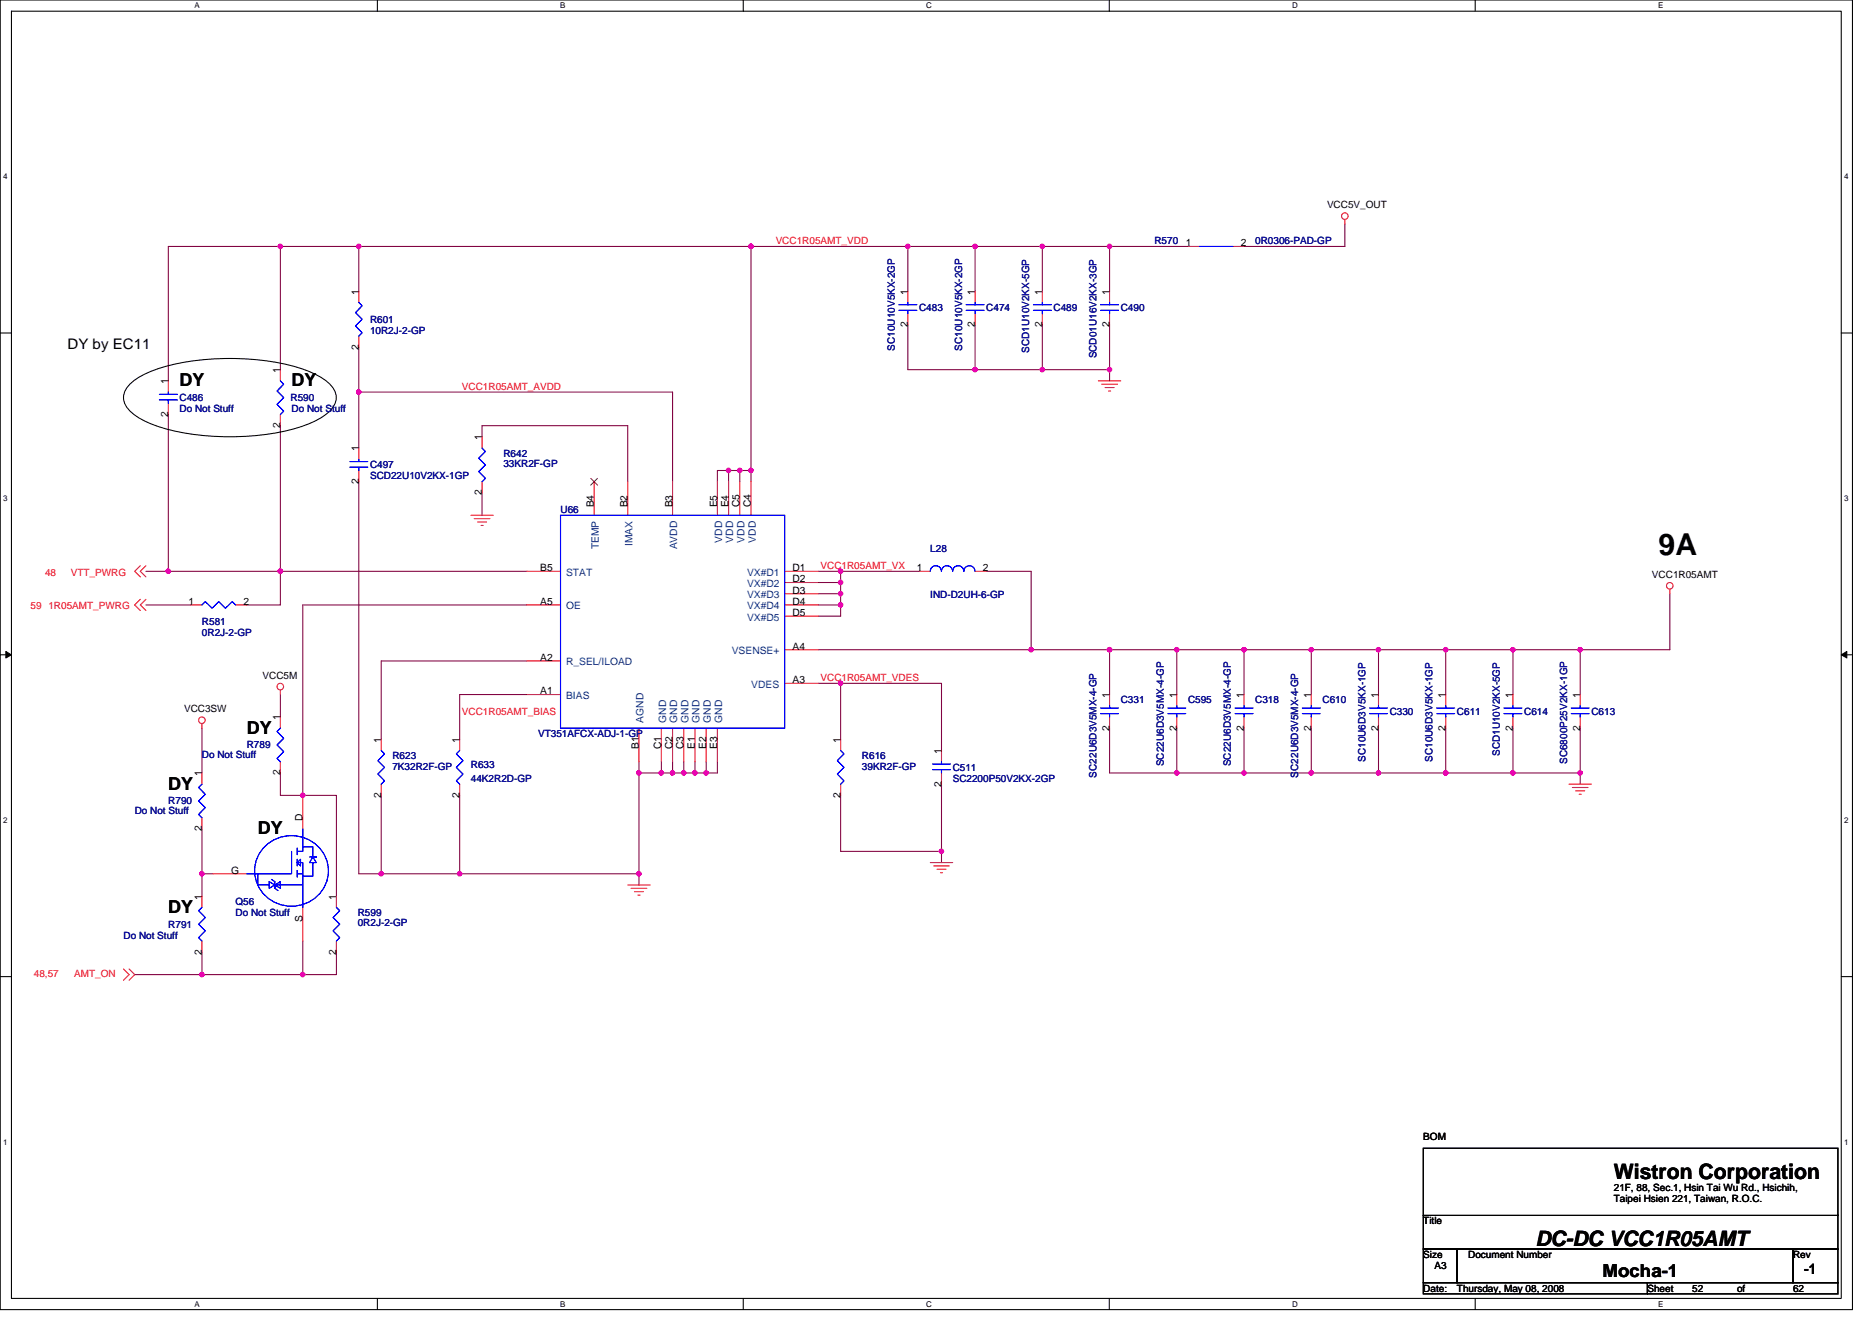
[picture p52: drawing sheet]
<svg xmlns="http://www.w3.org/2000/svg" width="297mm" height="210mm" viewBox="0 0 297 210" stroke-linecap="round" stroke-linejoin="round" font-family="sans-serif">
<defs><g id="words">
<text font-size="4.8" x="263.2" y="88">9A</text>
<g font-size="3.4">
<text x="256.1" y="187.1">Wistron Corporation</text>
<text x="243.6" y="197.8">DC-DC VCC1R05AMT</text>
</g>
<g font-size="2.8">
<text x="28.5" y="61.3">DY</text>
<text x="46.3" y="61.3">DY</text>
<text x="39.2" y="116.4">DY</text>
<text x="26.7" y="125.3">DY</text>
<text x="40.9" y="132.4">DY</text>
<text x="26.7" y="144.9">DY</text>
<text x="254.3" y="202.7">Mocha-1</text>
</g>
<g font-size="2.3">
<text x="10.7" y="55.4">DY by EC11</text>
<text x="286.3" y="202.2">-1</text>
</g>
<g font-size="1.6">
<text x="210.6" y="33.1">VCC5V_OUT</text>
<text x="188.1" y="39.1">1</text>
<text x="196.9" y="39.1">2</text>
<text x="56.9" y="46.8" transform="rotate(-90 56.9 46.8)">1</text>
<text x="144" y="46.8" transform="rotate(-90 144 46.8)">1</text>
<text x="154.7" y="46.8" transform="rotate(-90 154.7 46.8)">1</text>
<text x="165.4" y="46.8" transform="rotate(-90 165.4 46.8)">1</text>
<text x="176" y="46.8" transform="rotate(-90 176 46.8)">1</text>
<text x="144" y="51.9" transform="rotate(-90 144 51.9)">2</text>
<text x="154.7" y="51.9" transform="rotate(-90 154.7 51.9)">2</text>
<text x="165.4" y="51.9" transform="rotate(-90 165.4 51.9)">2</text>
<text x="176" y="51.9" transform="rotate(-90 176 51.9)">2</text>
<text x="44.5" y="59.2" transform="rotate(-90 44.5 59.2)">1</text>
<text x="56.9" y="55.5" transform="rotate(-90 56.9 55.5)">2</text>
<text x="26.7" y="61" transform="rotate(-90 26.7 61)">1</text>
<text x="26.7" y="66.2" transform="rotate(-90 26.7 66.2)">2</text>
<text x="44.5" y="67.9" transform="rotate(-90 44.5 67.9)">2</text>
<text x="56.9" y="71.6" transform="rotate(-90 56.9 71.6)">1</text>
<text x="76.5" y="69.9" transform="rotate(-90 76.5 69.9)">1</text>
<text x="56.9" y="76.8" transform="rotate(-90 56.9 76.8)">2</text>
<text x="76.5" y="78.6" transform="rotate(-90 76.5 78.6)">2</text>
<text x="94.3" y="80.5" transform="rotate(-90 94.3 80.5)">B4</text>
<text x="99.6" y="80.5" transform="rotate(-90 99.6 80.5)">B2</text>
<text x="106.7" y="80.5" transform="rotate(-90 106.7 80.5)">B3</text>
<text x="113.8" y="80.5" transform="rotate(-90 113.8 80.5)">E5</text>
<text x="115.6" y="80.5" transform="rotate(-90 115.6 80.5)">E4</text>
<text x="117.4" y="80.5" transform="rotate(-90 117.4 80.5)">C5</text>
<text x="119.1" y="80.5" transform="rotate(-90 119.1 80.5)">C4</text>
<text x="29.9" y="96">1</text>
<text x="38.6" y="96">2</text>
<text x="85.7" y="96">A5</text>
<text x="85.7" y="90.7">B5</text>
<text x="125.7" y="90.7">D1</text>
<text x="125.7" y="92.4">D2</text>
<text x="125.7" y="94.2">D3</text>
<text x="125.7" y="96">D4</text>
<text x="145.5" y="90.7">1</text>
<text x="156" y="90.7">2</text>
<text x="262.1" y="91.7">VCC1R05AMT</text>
<text x="125.7" y="97.8">D5</text>
<text x="41.7" y="107.7">VCC5M</text>
<text x="85.7" y="104.9">A2</text>
<text x="125.7" y="103.1">A4</text>
<text x="29.2" y="113.1">VCC3SW</text>
<text x="85.7" y="110.2">A1</text>
<text x="125.7" y="108.4">A3</text>
<text x="176" y="110.8" transform="rotate(-90 176 110.8)">1</text>
<text x="186.7" y="110.8" transform="rotate(-90 186.7 110.8)">1</text>
<text x="197.4" y="110.8" transform="rotate(-90 197.4 110.8)">1</text>
<text x="208" y="110.8" transform="rotate(-90 208 110.8)">1</text>
<text x="218.7" y="110.8" transform="rotate(-90 218.7 110.8)">1</text>
<text x="229.4" y="110.8" transform="rotate(-90 229.4 110.8)">1</text>
<text x="240" y="110.8" transform="rotate(-90 240 110.8)">1</text>
<text x="250.7" y="110.8" transform="rotate(-90 250.7 110.8)">1</text>
<text x="44.5" y="114.3" transform="rotate(-90 44.5 114.3)">1</text>
<text x="60.5" y="117.9" transform="rotate(-90 60.5 117.9)">1</text>
<text x="72.9" y="117.9" transform="rotate(-90 72.9 117.9)">1</text>
<text x="101.4" y="118.8" transform="rotate(-90 101.4 118.8)">B1</text>
<text x="104.9" y="118.9" transform="rotate(-90 104.9 118.9)">C1</text>
<text x="106.7" y="118.9" transform="rotate(-90 106.7 118.9)">C2</text>
<text x="108.5" y="118.9" transform="rotate(-90 108.5 118.9)">C3</text>
<text x="110.3" y="118.8" transform="rotate(-90 110.3 118.8)">E1</text>
<text x="112" y="118.8" transform="rotate(-90 112 118.8)">E2</text>
<text x="113.8" y="118.8" transform="rotate(-90 113.8 118.8)">E3</text>
<text x="133.4" y="117.9" transform="rotate(-90 133.4 117.9)">1</text>
<text x="149.4" y="119.7" transform="rotate(-90 149.4 119.7)">1</text>
<text x="176" y="116" transform="rotate(-90 176 116)">2</text>
<text x="186.7" y="116" transform="rotate(-90 186.7 116)">2</text>
<text x="197.4" y="116" transform="rotate(-90 197.4 116)">2</text>
<text x="208" y="116" transform="rotate(-90 208 116)">2</text>
<text x="218.7" y="116" transform="rotate(-90 218.7 116)">2</text>
<text x="229.4" y="116" transform="rotate(-90 229.4 116)">2</text>
<text x="240" y="116" transform="rotate(-90 240 116)">2</text>
<text x="250.7" y="116" transform="rotate(-90 250.7 116)">2</text>
<text x="32" y="123.2" transform="rotate(-90 32 123.2)">1</text>
<text x="44.5" y="123.1" transform="rotate(-90 44.5 123.1)">2</text>
<text x="149.4" y="124.8" transform="rotate(-90 149.4 124.8)">2</text>
<text x="32" y="132" transform="rotate(-90 32 132)">2</text>
<text x="48" y="130.3" transform="rotate(-90 48 130.3)">D</text>
<text x="60.5" y="126.6" transform="rotate(-90 60.5 126.6)">2</text>
<text x="72.9" y="126.6" transform="rotate(-90 72.9 126.6)">2</text>
<text x="133.4" y="126.6" transform="rotate(-90 133.4 126.6)">2</text>
<text x="32" y="142.8" transform="rotate(-90 32 142.8)">1</text>
<text x="36.7" y="138.7">G</text>
<text x="53.4" y="142.8" transform="rotate(-90 53.4 142.8)">1</text>
<text x="48" y="146.3" transform="rotate(-90 48 146.3)">S</text>
<text x="32" y="151.5" transform="rotate(-90 32 151.5)">2</text>
<text x="53.4" y="151.5" transform="rotate(-90 53.4 151.5)">2</text>
<text x="225.8" y="181">BOM</text>
<text x="256.1" y="189">21F, 88, Sec.1, Hsin Tai Wu Rd., Hsichih,</text>
<text x="256.1" y="190.8">Taipei Hsien 221, Taiwan, R.O.C.</text>
<text x="225.8" y="194.3">Title</text>
<text x="225.8" y="199.7">Size</text>
<text x="227.6" y="201.4">A3</text>
<text x="233" y="199.7">Document Number</text>
<text x="284.5" y="199.7">Rev</text>
<text x="225.8" y="205">Date:</text>
<text x="231.2" y="205">Thursday, May 08, 2008</text>
<text x="261.4" y="205">Sheet</text>
<text x="268.5" y="205">52</text>
<text x="275.6" y="205">of</text>
<text x="284.5" y="205">62</text>
</g>
<g font-size="1.6" fill="#f00">
<text x="123.1" y="38.8">VCC1R05AMT_VDD</text>
<text x="73.3" y="61.9">VCC1R05AMT_AVDD</text>
<text x="7.2" y="91.4">48</text>
<text x="11.2" y="91.4">VTT_PWRG</text>
<text x="130.2" y="90.3">VCC1R05AMT_VX</text>
<text x="4.8" y="96.7">59</text>
<text x="7.7" y="96.7">1R05AMT_PWRG</text>
<text x="73.3" y="113.4">VCC1R05AMT_BIAS</text>
<text x="130.2" y="108.1">VCC1R05AMT_VDES</text>
<text x="5.4" y="155">48,57</text>
<text x="11.8" y="155">AMT_ON</text>
</g>
<g font-size="1.6" fill="#000080">
<text x="183.2" y="38.8">R570</text>
<text x="199.2" y="38.8">0R0306-PAD-GP</text>
<text x="58.7" y="51.2">R601</text>
<text x="58.7" y="53">10R2J-2-GP</text>
<text x="145.8" y="49.4">C483</text>
<text x="156.5" y="49.4">C474</text>
<text x="167.2" y="49.4">C489</text>
<text x="177.8" y="49.4">C490</text>
<text x="142" y="55.6" transform="rotate(-90 142 55.6)">SC10U10V5KX-2GP</text>
<text x="152.7" y="55.6" transform="rotate(-90 152.7 55.6)">SC10U10V5KX-2GP</text>
<text x="163.3" y="56" transform="rotate(-90 163.3 56)">SCD1U10V2KX-5GP</text>
<text x="174" y="56.9" transform="rotate(-90 174 56.9)">SCD01U16V2KX-3GP</text>
<text x="28.5" y="63.6">C486</text>
<text x="28.5" y="65.4">Do Not Stuff</text>
<text x="46.1" y="63.6">R590</text>
<text x="46.3" y="65.4">Do Not Stuff</text>
<text x="58.7" y="74.3">C497</text>
<text x="58.7" y="76.1">SCD22U10V2KX-1GP</text>
<text x="79.9" y="72.5">R642</text>
<text x="79.9" y="74.1">33KR2F-GP</text>
<text x="88.9" y="81.4">U66</text>
<text x="147.6" y="87.7">L28</text>
<text x="147.6" y="94.9">IND-D2UH-6-GP</text>
<text x="32" y="99.2">R581</text>
<text x="32" y="101">0R2J-2-GP</text>
<text x="177.8" y="111.7">C331</text>
<text x="188.5" y="111.7">C595</text>
<text x="199.2" y="111.7">C318</text>
<text x="209.8" y="111.7">C610</text>
<text x="220.5" y="113.4">C330</text>
<text x="231.2" y="113.4">C611</text>
<text x="241.8" y="113.4">C614</text>
<text x="252.5" y="113.4">C613</text>
<text x="39.2" y="118.8">R789</text>
<text x="85.4" y="117">VT351AFCX-ADJ-1-GP</text>
<text x="32" y="120.4">Do Not Stuff</text>
<text x="62.3" y="120.5">R623</text>
<text x="62.3" y="122.2">7K32R2F-GP</text>
<text x="74.7" y="122">R633</text>
<text x="74.7" y="124.1">44K2R2D-GP</text>
<text x="136.8" y="120.5">R616</text>
<text x="136.8" y="122.2">39KR2F-GP</text>
<text x="151.2" y="122.3">C511</text>
<text x="151.2" y="124.1">SC2200P50V2KX-2GP</text>
<text x="174" y="123.4" transform="rotate(-90 174 123.4)">SC22U6D3V5MX-4-GP</text>
<text x="184.7" y="121.6" transform="rotate(-90 184.7 121.6)">SC22U6D3V5MX-4-GP</text>
<text x="195.3" y="121.6" transform="rotate(-90 195.3 121.6)">SC22U6D3V5MX-4-GP</text>
<text x="206" y="123.4" transform="rotate(-90 206 123.4)">SC22U6D3V5MX-4-GP</text>
<text x="216.7" y="120.9" transform="rotate(-90 216.7 120.9)">SC10U6D3V5KX-1GP</text>
<text x="227.3" y="120.9" transform="rotate(-90 227.3 120.9)">SC10U6D3V5KX-1GP</text>
<text x="238" y="120" transform="rotate(-90 238 120)">SCD1U10V2KX-5GP</text>
<text x="248.7" y="121.3" transform="rotate(-90 248.7 121.3)">SC6800P25V2KX-1GP</text>
<text x="21.4" y="129.3">Do Not Stuff</text>
<text x="26.7" y="127.7">R790</text>
<text x="37.4" y="143.7">Q56</text>
<text x="19.6" y="149">Do Not Stuff</text>
<text x="26.7" y="147.2">R791</text>
<text x="37.4" y="145.4">Do Not Stuff</text>
<text x="56.8" y="145.4">R599</text>
<text x="56.8" y="147">0R2J-2-GP</text>
</g>
<g font-size="1.6" fill="#004080">
<text x="95" y="87.2" transform="rotate(-90 95 87.2)">TEMP</text>
<text x="100.3" y="86.6" transform="rotate(-90 100.3 86.6)">IMAX</text>
<text x="107.5" y="87.2" transform="rotate(-90 107.5 87.2)">AVDD</text>
<text x="114.6" y="86.1" transform="rotate(-90 114.6 86.1)">VDD</text>
<text x="116.3" y="86.1" transform="rotate(-90 116.3 86.1)">VDD</text>
<text x="118.1" y="86.1" transform="rotate(-90 118.1 86.1)">VDD</text>
<text x="119.9" y="86.1" transform="rotate(-90 119.9 86.1)">VDD</text>
<text x="89.8" y="91.4">STAT</text>
<text x="118.6" y="91.4">VX#D1</text>
<text x="118.6" y="93.2">VX#D2</text>
<text x="118.6" y="95">VX#D3</text>
<text x="89.8" y="96.7">OE</text>
<text x="118.6" y="96.7">VX#D4</text>
<text x="118.6" y="98.5">VX#D5</text>
<text x="89.8" y="105.6">R_SEL/ILOAD</text>
<text x="116.1" y="103.8">VSENSE+</text>
<text x="89.8" y="111">BIAS</text>
<text x="119.2" y="109.2">VDES</text>
<text x="102.1" y="114.7" transform="rotate(-90 102.1 114.7)">AGND</text>
<text x="105.7" y="114.7" transform="rotate(-90 105.7 114.7)">GND</text>
<text x="107.5" y="114.7" transform="rotate(-90 107.5 114.7)">GND</text>
<text x="109.2" y="114.7" transform="rotate(-90 109.2 114.7)">GND</text>
<text x="111" y="114.7" transform="rotate(-90 111 114.7)">GND</text>
<text x="112.8" y="114.7" transform="rotate(-90 112.8 114.7)">GND</text>
<text x="114.6" y="114.7" transform="rotate(-90 114.6 114.7)">GND</text>
</g>
<g font-size="1.3">
<text x="30.8" y="1.3">A</text>
<text x="88.9" y="1.3">B</text>
<text x="147" y="1.3">C</text>
<text x="205" y="1.3">D</text>
<text x="263.1" y="1.3">E</text>
<text x=".5" y="28.4">4</text>
<text x="292.6" y="28.4">4</text>
<text x=".5" y="79.5">3</text>
<text x="292.6" y="79.5">3</text>
<text x=".5" y="130.6">2</text>
<text x="292.6" y="130.6">2</text>
<text x=".5" y="181.7">1</text>
<text x="292.6" y="181.7">1</text>
<text x="30.8" y="207.4">A</text>
<text x="88.9" y="207.4">B</text>
<text x="147" y="207.4">C</text>
<text x="205" y="207.4">D</text>
<text x="263.1" y="207.4">E</text>
</g>
</g></defs>
<path d="M0 0h293.9v207.9h-293.9zM1.8 1.8h290.4v204.3h-290.4z" fill="none" stroke="#000" stroke-width=".17"/>
<g fill="#fff">
<path d="M30.8 .2h.9v1.4h-.9z"/>
<path d="M30.8 206.3h.9v1.4h-.9z"/>
</g>
<path d="M59.9 0v1.8M59.9 206.1v1.8" fill="none" stroke="#000" stroke-width=".17"/>
<g fill="#fff">
<path d="M88.9 .2h.8v1.4h-.8z"/>
<path d="M88.9 206.3h.8v1.4h-.8z"/>
</g>
<path d="M117.9 0v1.8M117.9 206.1v1.8" fill="none" stroke="#000" stroke-width=".17"/>
<g fill="#fff">
<path d="M147 .2h.9v1.4h-.9z"/>
<path d="M147 206.3h.9v1.4h-.9z"/>
</g>
<path d="M176 0v1.8M176 206.1v1.8" fill="none" stroke="#000" stroke-width=".17"/>
<g fill="#fff">
<path d="M205 .2h.9v1.4h-.9z"/>
<path d="M205 206.3h.9v1.4h-.9z"/>
</g>
<path d="M234.1 0v1.8M234.1 206.1v1.8" fill="none" stroke="#000" stroke-width=".17"/>
<g fill="#fff">
<path d="M263.1 .2h.8v1.4h-.8z"/>
<path d="M263.1 206.3h.8v1.4h-.8z"/>
<path d="M.5 27.3h.7v1.4h-.7z"/>
<path d="M292.6 27.3h.7v1.4h-.7z"/>
<path d="M.5 78.4h.7v1.4h-.7z"/>
<path d="M292.6 78.4h.7v1.4h-.7z"/>
</g>
<path d="M0 52.9h1.8M292.2 52.9h1.7" fill="none" stroke="#000" stroke-width=".17"/>
<g fill="#fff">
<path d="M.5 129.5h.7v1.4h-.7z"/>
<path d="M292.6 129.5h.7v1.4h-.7z"/>
</g>
<path d="M0 103.9h1.8M292.2 103.9h1.7" fill="none" stroke="#000" stroke-width=".17"/>
<path d="M.9 103.4l.9 .5-.9 .5zM292.2 103.9l.8-.5v1z" fill="#000" stroke="#000" stroke-width=".16"/>
<g fill="#fff">
<path d="M.5 180.5h.7v1.4h-.7z"/>
<path d="M292.6 180.5h.7v1.4h-.7z"/>
</g>
<path d="M20.6 61a14.5 14.5 0 0 1 6.8-3.1 40.9 40.9 0 0 1 21 .8 9.5 9.5 0 0 1 4.5 3 2.63 2.63 0 0 1-.5 3.5 14.5 14.5 0 0 1-6.9 3.2 40.7 40.7 0 0 1-21-.9 9.5 9.5 0 0 1-4.5-3 2.63 2.63 0 0 1 .6-3.5zM0 155h1.8M292.2 155h1.7M225.8 198.2h5.4v5.4h-5.4zM225.8 182.2h65.8v10.7h-65.8zM225.8 192.9h65.8v5.3h-65.8zM231.2 198.2h53.3v5.4h-53.3zM284.5 198.2h7.1v5.4h-7.1zM225.8 203.6h35.6v1.8h-35.6zM261.4 203.6h30.2v1.8h-30.2z" fill="none" stroke="#000" stroke-width=".17"/>
<g fill="none" stroke="#800040" stroke-width=".17">
<path d="M44.5 39.1h12.4M44.5 39.1v19.6M44.5 39.1h-17.8v21.4M56.9 39.1h62.3M56.9 39.1v7.1M119.2 39.1v35.6M119.2 39.1h24.9M144.1 39.1v7.1M144.1 39.1h10.6M154.7 39.1h10.7M154.7 39.1v7.1M165.4 39.1h10.7"/>
<path d="M165.4 39.1v7.1M176.1 39.1v7.1M176.1 39.1h12.4M213.4 35.6v3.5h-16M56.9 55.1v7.1M144.1 51.6v7.1h10.6M154.7 51.6v7.1M154.7 58.7h10.7M165.4 58.7h10.7M165.4 51.6v7.1M176.1 58.7v1.8M176.1 51.6v7.1"/>
<path d="M26.7 65.8v24.9M44.5 67.6v23.1M56.9 62.2h49.8v14.3M56.9 62.2v8.9M56.9 76.5v62.2h3.6M76.5 69.3v-1.7h23.1v8.9M76.5 78.2v3.6M115.6 74.7h-1.8v1.8M115.6 74.7v1.8M115.6 74.7h1.8M117.4 74.7v1.8M117.4 74.7h1.8"/>
<path d="M119.2 74.7v1.8M23.2 90.7h3.5M23.2 96h7.1M26.7 90.7h17.8M44.5 90.7h39.1M44.5 90.7v5.3h-5.3M83.6 96h-35.6v30.2M129.8 96h3.6v1.8h-3.6M129.8 94.2h3.6v1.8M129.8 90.7h3.6M129.8 92.5h3.6v1.7M133.4 90.7v1.8"/>
<path d="M133.4 90.7h12.4M156.5 90.7h7.1v12.4M265 94.2v8.9h-14.3M32 115.6v7.1M44.5 110.2v3.6M83.6 110.2h-10.7v7.1M83.6 104.9h-23.1v12.4M129.8 108.5h3.6M129.8 103.1h33.8M133.4 108.5v8.8M133.4 108.5h16v10.6M163.6 103.1h12.5"/>
<path d="M176.1 103.1h10.6M176.1 115.6v7.1h10.6M176.1 103.1v7.1M186.7 103.1h10.7M186.7 115.6v7.1M186.7 103.1v7.1M197.4 103.1h10.7M197.4 115.6v7.1M197.4 103.1v7.1M208.1 103.1h10.6M208.1 115.6v7.1M208.1 103.1v7.1"/>
<path d="M218.7 103.1v7.1M218.7 103.1h10.7M218.7 115.6v7.1M229.4 103.1h10.7M229.4 103.1v7.1M229.4 115.6v7.1M240.1 103.1h10.6M240.1 115.6v7.1M240.1 103.1v7.1M250.7 115.6v7.1M250.7 103.1v7.1M32 138.7h1.8"/>
<path d="M32 131.6v7.1M32 138.7v3.5M44.5 122.7v3.5h3.5M48 126.2h5.4v16M60.5 138.7h12.4M60.5 126.2v12.5M72.9 126.2v12.5M72.9 138.7h28.5M101.4 120.9v1.8M101.4 138.7v1.8M101.4 122.7h3.5M101.4 122.7v16"/>
<path d="M104.9 122.7h1.8M104.9 120.9v1.8M106.7 120.9v1.8M106.7 122.7h1.8M108.5 120.9v1.8M108.5 122.7h1.8M110.3 120.9v1.8M110.3 122.7h1.8M112.1 120.9v1.8M113.8 120.9v1.8h-1.7M133.4 126.2v8.9h16M149.4 124.5v10.6"/>
<path d="M149.4 135.1v1.8M186.7 122.7h10.7M197.4 122.7h10.7M208.1 122.7h10.6M218.7 122.7h10.7M229.4 122.7h10.7M240.1 122.7h10.6M250.7 122.7v1.8M32 151.1v3.6h-10.6M32 154.7h16M48 149.4v5.3M53.4 151.1v3.6h-5.4"/>
</g>
<g fill="#f0f" stroke="#f0f" stroke-width=".17">
<circle cx="101.4" cy="122.7" r=".35"/>
<circle cx="101.4" cy="138.7" r=".35"/>
<circle cx="44.5" cy="39.1" r=".35"/>
<circle cx="26.7" cy="90.7" r=".35"/>
<circle cx="115.6" cy="74.7" r=".35"/>
<circle cx="106.7" cy="122.7" r=".35"/>
<circle cx="60.5" cy="138.7" r=".35"/>
<circle cx="250.7" cy="122.7" r=".35"/>
<circle cx="133.4" cy="96" r=".35"/>
<circle cx="133.4" cy="108.4" r=".35"/>
<circle cx="117.4" cy="74.7" r=".35"/>
<circle cx="240.1" cy="103.1" r=".35"/>
<circle cx="110.3" cy="122.7" r=".35"/>
<circle cx="108.5" cy="122.7" r=".35"/>
<circle cx="72.9" cy="138.7" r=".35"/>
<circle cx="154.7" cy="39.1" r=".35"/>
<circle cx="176" cy="39.1" r=".35"/>
<circle cx="144" cy="39.1" r=".35"/>
<circle cx="154.7" cy="58.7" r=".35"/>
<circle cx="165.4" cy="58.7" r=".35"/>
<circle cx="44.5" cy="90.7" r=".35"/>
<circle cx="133.4" cy="94.2" r=".35"/>
<circle cx="176" cy="103.1" r=".35"/>
<circle cx="186.7" cy="103.1" r=".35"/>
<circle cx="197.4" cy="103.1" r=".35"/>
<circle cx="119.2" cy="74.7" r=".35"/>
<circle cx="208.1" cy="103.1" r=".35"/>
<circle cx="240.1" cy="122.7" r=".35"/>
<circle cx="229.4" cy="103.1" r=".35"/>
<circle cx="112" cy="122.7" r=".35"/>
<circle cx="186.7" cy="122.7" r=".35"/>
<circle cx="104.9" cy="122.7" r=".35"/>
<circle cx="197.4" cy="122.7" r=".35"/>
<circle cx="218.7" cy="122.7" r=".35"/>
<circle cx="176" cy="58.7" r=".35"/>
<circle cx="229.4" cy="122.7" r=".35"/>
<circle cx="133.4" cy="90.7" r=".35"/>
<circle cx="133.4" cy="92.4" r=".35"/>
<circle cx="56.9" cy="39.1" r=".35"/>
<circle cx="119.2" cy="39.1" r=".35"/>
<circle cx="163.6" cy="103.1" r=".35"/>
<circle cx="165.4" cy="39.1" r=".35"/>
<circle cx="56.9" cy="62.2" r=".35"/>
<circle cx="149.4" cy="135.1" r=".35"/>
<circle cx="250.7" cy="103.1" r=".35"/>
<circle cx="208.1" cy="122.7" r=".35"/>
<circle cx="218.7" cy="103.1" r=".35"/>
<circle cx="32" cy="138.7" r=".35"/>
<circle cx="48" cy="154.7" r=".35"/>
<circle cx="32" cy="154.7" r=".35"/>
<circle cx="48" cy="126.2" r=".35"/>
</g>
<g fill="none" stroke="#f00" stroke-width=".17">
<path d="M188.5 39.1h1.8M195.6 39.1h1.8M213.4 34.8v.8M44.5 58.7v1.8M56.9 46.2v1.8M56.9 53.3v1.8M144.1 46.2v1.8M144.1 49.8v1.8M154.7 46.2v1.8M154.7 49.8v1.8M165.4 46.2v1.8M165.4 49.8v1.8"/>
<path d="M176.1 46.2v1.8M176.1 49.8v1.8M26.7 60.5v1.7M26.7 64v1.8M44.5 65.8v1.8M56.9 71.1v1.8M56.9 74.7v1.8M76.5 69.3v1.8M76.5 76.5v1.7M94.3 76.5v5.3M99.6 76.5v5.3M106.7 76.5v5.3"/>
<path d="M113.8 76.5v5.3M115.6 76.5v5.3M117.4 76.5v5.3M119.2 76.5v5.3M174.3 60.5h3.5M174.8 61h2.5M175.3 61.5h1.5M175.9 62.1h.3M22.3 89.8l-.9 .9 .9 .9M22.3 95.1l-.9 .9 .9 .9M23.2 89.8l-.9 .9 .9 .9M23.2 95.1l-.9 .9 .9 .9"/>
<path d="M30.3 96h1.7M37.4 96h1.8M74.7 81.8h3.6M75.2 82.3h2.5M75.8 82.8h1.4M76.3 83.4h.4M83.6 90.7h5.3M83.6 96h5.3M124.5 90.7h5.3M124.5 96h5.3M124.5 92.5h5.3M124.5 94.2h5.3"/>
<path d="M124.5 97.8h5.3M145.8 90.7h1.8M154.7 90.7h1.8M265 93.5v.7M32 114.9v.7M44.5 109.5v.7M44.5 113.8v1.8M60.5 117.3v1.8M72.9 117.3v1.8M83.6 110.2h5.3M83.6 104.9h5.3M101.4 115.6v5.3"/>
<path d="M104.9 115.6v5.3M106.7 115.6v5.3M108.5 115.6v5.3M110.3 115.6v5.3M112.1 115.6v5.3M113.8 115.6v5.3M124.5 108.5h5.3M124.5 103.1h5.3M133.4 117.3v1.8M149.4 119.1v1.8M176.1 110.2v1.8M176.1 113.8v1.8"/>
<path d="M186.7 110.2v1.8M186.7 113.8v1.8M197.4 110.2v1.8M197.4 113.8v1.8M208.1 110.2v1.8M208.1 113.8v1.8M218.7 110.2v1.8M218.7 113.8v1.8M229.4 110.2v1.8M229.4 113.8v1.8M240.1 110.2v1.8M240.1 113.8v1.8"/>
<path d="M250.7 110.2v1.8M250.7 113.8v1.8M32 122.7v1.8M32 129.8v1.8M33.8 138.7h5.4M44.5 120.9v1.8M48 126.2v5.4M60.5 124.5v1.7M72.9 124.5v1.7M133.4 124.5v1.7M147.6 136.9h3.6M148.1 137.4h2.5"/>
<path d="M148.7 138h1.4M149.2 138.5h.4M149.4 122.7v1.8M249 124.5h3.5M249.5 125h2.5M250 125.5h1.5M250.6 126.1h.3M19.6 153.8l.9 .9-.9 .9M20.5 153.8l.9 .9-.9 .9M32 142.2v1.8M32 149.4v1.7M48 144v5.4"/>
<path d="M53.4 142.2v1.8M53.4 149.4v1.7M99.6 140.5h3.6M100.1 141h2.5M100.7 141.5h1.4M101.2 142.1h.4"/>
<circle cx="213.4" cy="34.3" r=".52"/>
<circle cx="264.9" cy="93" r=".52"/>
<circle cx="32" cy="114.3" r=".52"/>
<circle cx="44.5" cy="109" r=".52"/>
</g>
<g fill="none" stroke="#00f" stroke-width=".17">
<path d="M190.3 39.1h5.3M56.9 48l.6 .5-1.1 1.1 1.1 1.1-1.1 1 1.1 1.1-.6 .5M142.6 48.4h2.9M142.6 49.3h2.9M144.1 48v.4M144.1 49.3v.5M153.3 48.4h2.8M153.3 49.3h2.8M154.7 48v.4M154.7 49.3v.5M164 48.4h2.8M164 49.3h2.8"/>
<path d="M165.4 48v.4M165.4 49.3v.5M174.6 48.4h2.9M174.6 49.3h2.9M176.1 48v.4M176.1 49.3v.5M25.3 63.5h2.8M25.3 62.6h2.8M26.7 62.2v.4M26.7 63.5v.5M44.5 60.5l.5 .5-1 1.1 1 1-1 1.1 1 1.1-.5 .5M55.5 73.3h2.9"/>
<path d="M55.5 74.1h2.9M56.9 72.9v.4M56.9 74.1v.6M76.5 71.1l.5 .5-1 1.1 1 1.1-1 1 1 1.1-.5 .6M32 96l.6-.5 1.1 1 1-1 1.1 1 1-1 .6 .5M88.9 81.8h35.6v33.8h-35.6zM147.6 90.7a.88 .88 0 0 1 .9-.9 .88 .88 0 0 1 .9 .9M149.4 90.7a.88 .88 0 0 1 .9-.9 .88 .88 0 0 1 .8 .9M151.2 90.7a.88 .88 0 0 1 .8-.9 .88 .88 0 0 1 .9 .9M152.9 90.7a.88 .88 0 0 1 .9-.9 .88 .88 0 0 1 .9 .9M44.5 115.6l-.5 .5 1 1.1-1 1 1 1.1-1 1.1 .5 .5M60.5 119.1l.5 .6-1 1 1 1.1-1 1.1 1 1-.5 .6"/>
<path d="M72.9 119.1l-.5 .6 1.1 1-1.1 1.1 1.1 1.1-1.1 1 .5 .6M133.4 119.1l.5 .6-1 1 1 1.1-1 1.1 1 1-.5 .6M174.6 112.4h2.9M174.6 113.3h2.9M176.1 112v.4M176.1 113.3v.5M185.3 113.3h2.8M185.3 112.4h2.8M186.7 112v.4M186.7 113.3v.5M196 113.3h2.8M196 112.4h2.8"/>
<path d="M197.4 112v.4M197.4 113.3v.5M206.6 113.3h2.9M206.6 112.4h2.9M208.1 112v.4M208.1 113.3v.5M217.3 113.3h2.9M217.3 112.4h2.9M218.7 112v.4M218.7 113.3v.5M228 113.3h2.8M228 112.4h2.8"/>
<path d="M229.4 112v.4M229.4 113.3v.5M238.7 113.3h2.8M238.7 112.4h2.8M240.1 112v.4M240.1 113.3v.5M249.3 113.3h2.9M249.3 112.4h2.9M250.7 112v.4M250.7 113.3v.5M32 124.5l-.5 .5 1.1 1.1-1.1 1 1.1 1.1-1.1 1.1 .5 .5M39.2 138.7h5.5"/>
<path d="M40.9 138.7v1.8h1.8M42.1 134.3a5.9 5.9 0 0 1 6.7-1.1 5.9 5.9 0 0 1 3.2 5.9 5.9 5.9 0 0 1-6.2 4.7 5.9 5.9 0 0 1-5.4-5.6 5.4 5.4 0 0 1 1.7-3.9zM42.7 139.9l.9 .6-.9 .5zM43.1 139.6l.5 .3v1.1v-.5h.9M44.5 139.9l-.9 .6 .9 .5v-1.1v.6M46.3 135.1v3.6h-1.8M47.2 138.2v1M47.2 134.6v1.1M47.2 136.4v1M47.2 138.7h.8v5.3M47.2 136.9h.8v1.8M47.2 136.9l.5-.5v1z"/>
<path d="M48 131.6v3.5h-.8M48 134.4h1.7v1.6h.5h-1.1M49.7 136.9v2.1h-1.7M49.7 136l.5 .9h-1.1zM148 122.2h2.8M148 121.3h2.8M149.4 120.9v.4M149.4 122.2v.5M32 144l-.5 .5 1.1 1.1-1.1 1.1 1.1 1-1.1 1.1 .5 .6M43.6 141l.5 .4M44.5 140.5h3.5M53.4 144l.5 .5-1.1 1.1 1.1 1.1-1.1 1 1.1 1.1-.5 .6"/>
</g>
<path d="M93.7 75.9l1.1 1.1M94.8 75.9l-1.1 1.1" fill="none" stroke="#804000" stroke-width=".16"/>
<use href="#words"/>
</svg>
